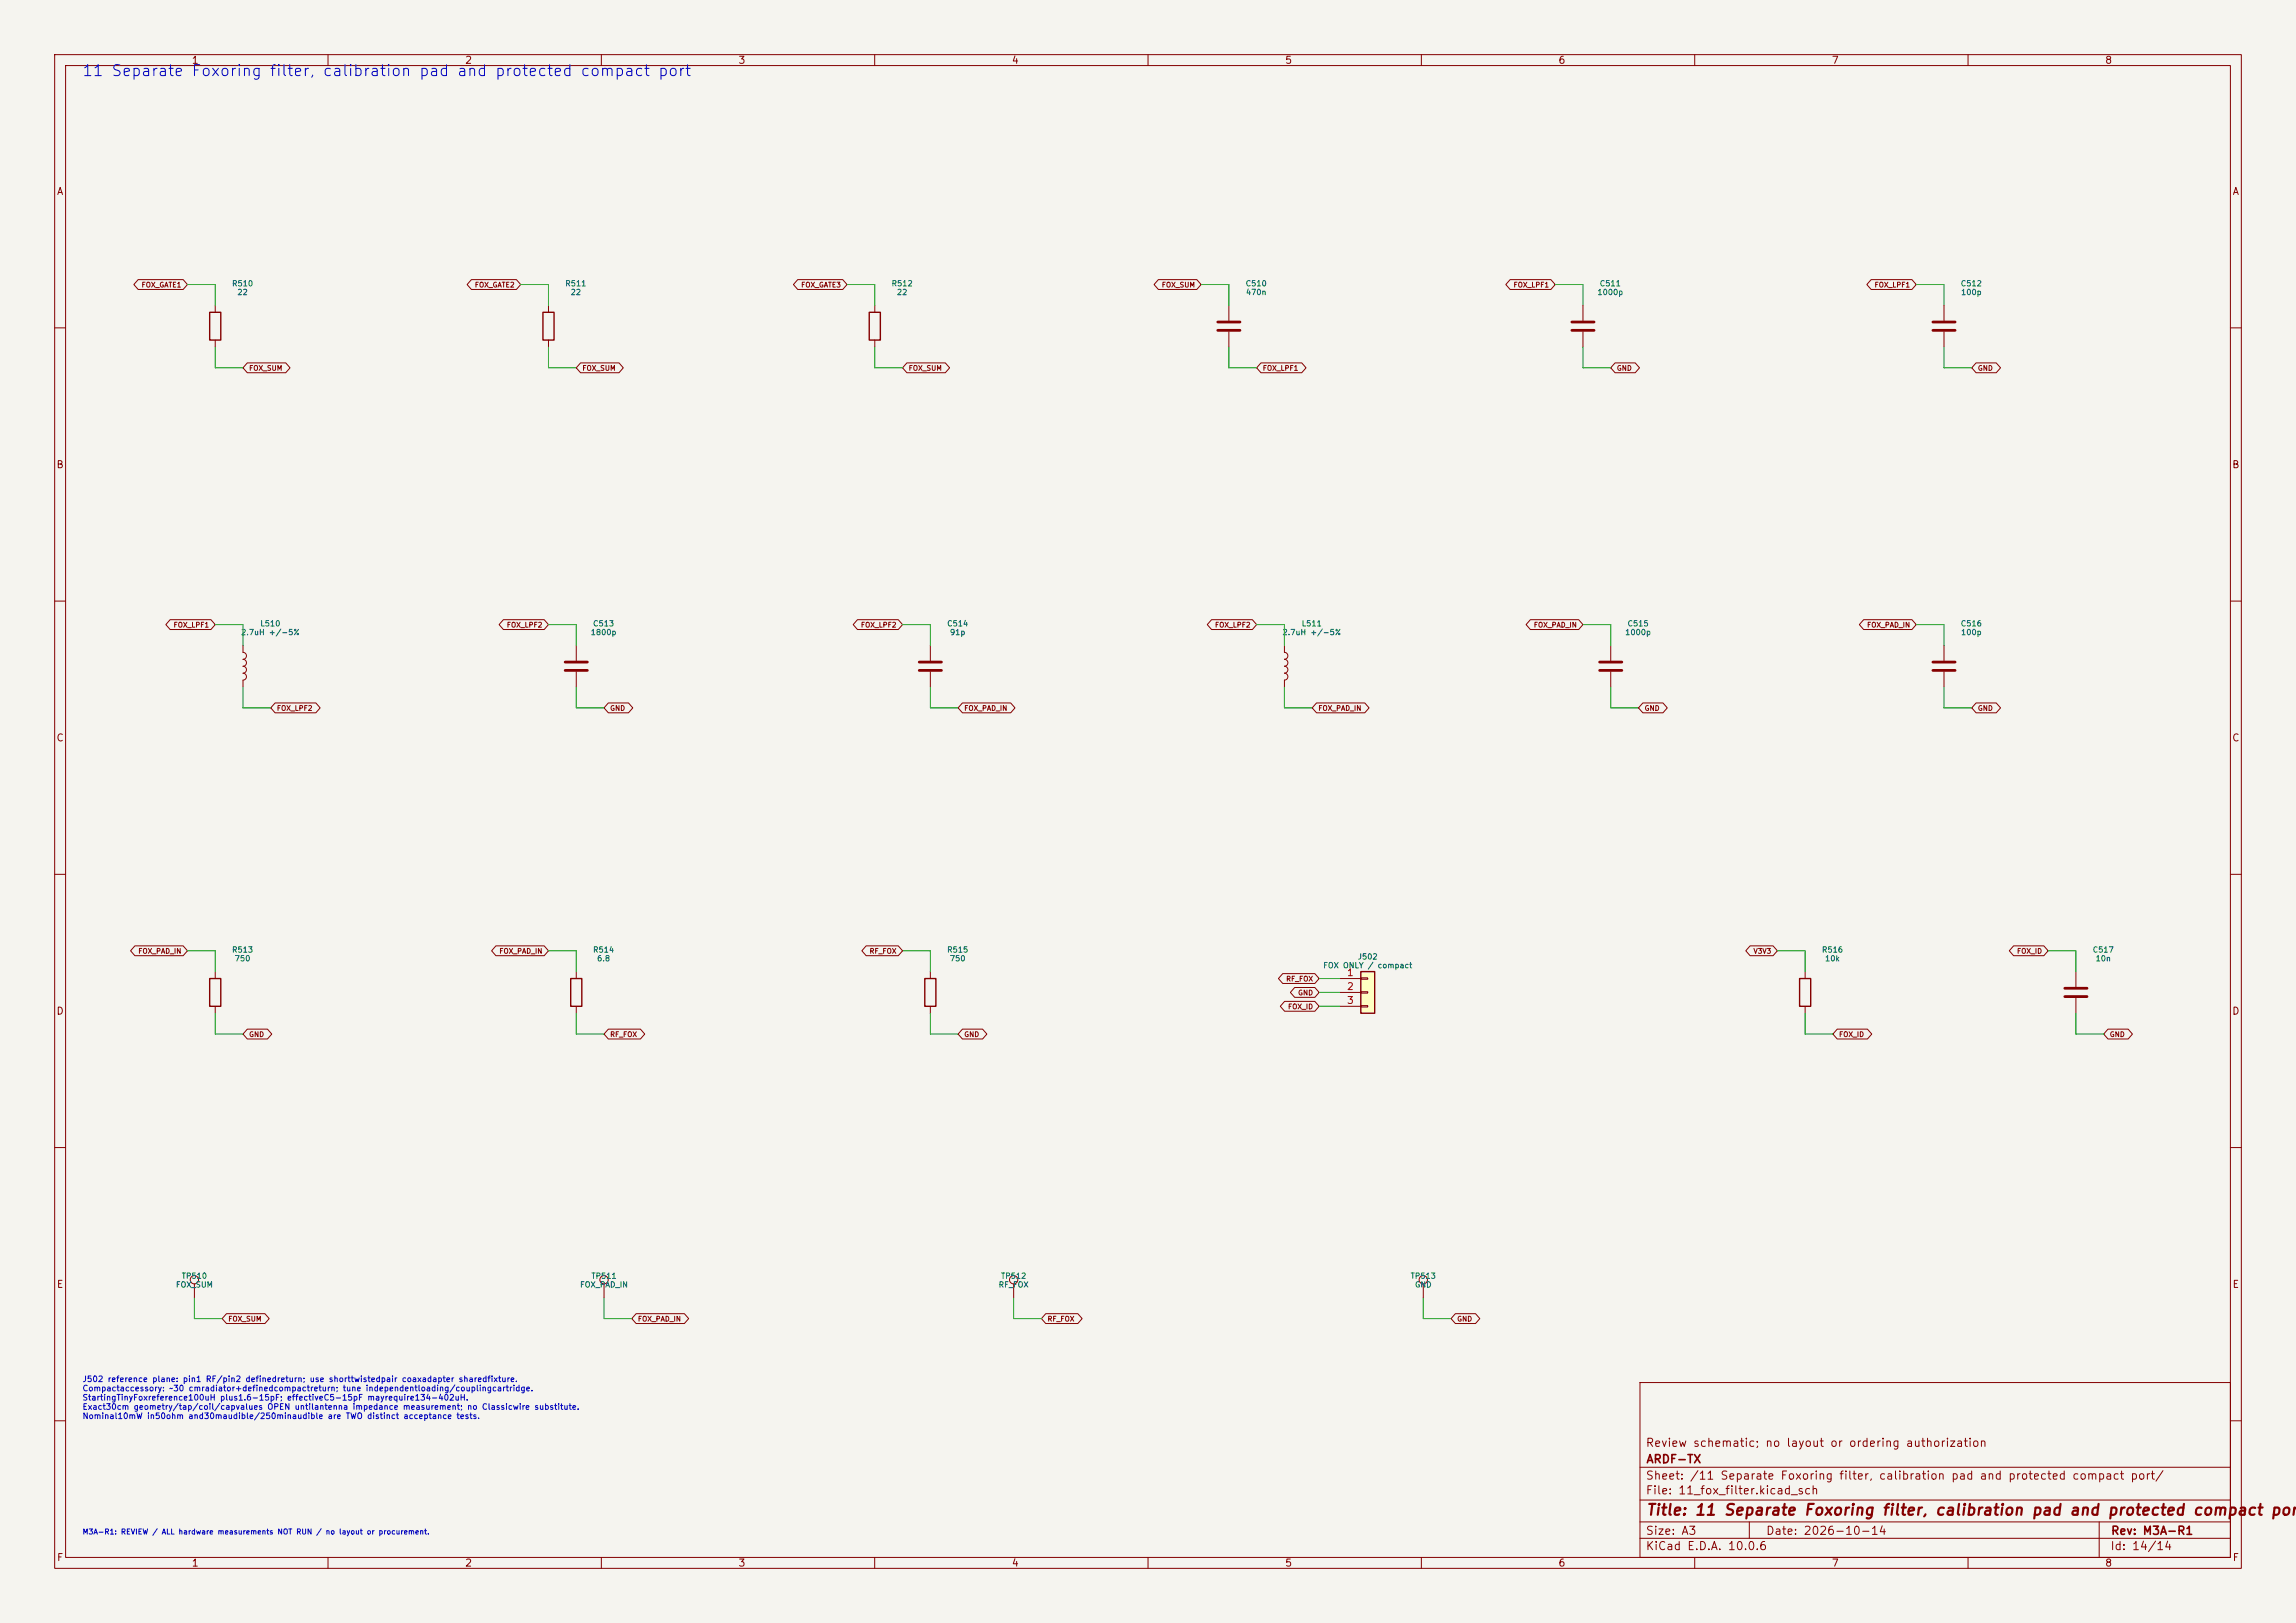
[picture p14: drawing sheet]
<svg xmlns="http://www.w3.org/2000/svg" width="420mm" height="297mm" viewBox="0 0 420 297" stroke-linecap="round" stroke-linejoin="round" font-family="sans-serif">
<defs><g id="words">
<text font-size="2" fill="#0000c2" x="14.9" y="14.4">11 Separate Foxoring filter, calibration pad and protected compact port</text>
<text font-size="2" fill="#840000" x="301" y="277.8">Title: 11 Separate Foxoring filter, calibration pad and protected compact port</text>
<g font-size="1.5" fill="#840000">
<text x="300.9" y="265.1">Review schematic; no layout or ordering authorization</text>
<text x="301" y="268.1">ARDF-TX</text>
<text x="300.9" y="273.8">File: 11_fox_filter.kicad_sch</text>
<text x="300.9" y="271.1">Sheet: /11 Separate Foxoring filter, calibration pad and protected compact port/</text>
<text x="300.9" y="281.2">Size: A3</text>
<text x="322.9" y="281.2">Date: 2026-10-14</text>
<text x="386" y="281.2">Rev: M3A-R1</text>
<text x="300.9" y="284">KiCad E.D.A. 10.0.6</text>
<text x="385.9" y="284">Id: 14/14</text>
</g>
<g font-size="1.3" fill="#840000">
<text x="35" y="12">1</text>
<text x="85" y="12">2</text>
<text x="135" y="12">3</text>
<text x="185" y="12">4</text>
<text x="235" y="12">5</text>
<text x="285" y="12">6</text>
<text x="335" y="12">7</text>
<text x="385" y="12">8</text>
<text x="10.3" y="36">A</text>
<text x="408.3" y="36">A</text>
<text x="10.2" y="86">B</text>
<text x="408.2" y="86">B</text>
<text x="10.2" y="136">C</text>
<text x="408.2" y="136">C</text>
<text x="10.2" y="186">D</text>
<text x="408.2" y="186">D</text>
<text x="10.3" y="236">E</text>
<text x="408.3" y="236">E</text>
<text x="10.3" y="286">F</text>
<text x="35" y="287">1</text>
<text x="85" y="287">2</text>
<text x="135" y="287">3</text>
<text x="185" y="287">4</text>
<text x="235" y="287">5</text>
<text x="285" y="287">6</text>
<text x="335" y="287">7</text>
<text x="385" y="287">8</text>
<text x="408.3" y="286">F</text>
</g>
<g font-size="1.3" fill="#a90000">
<text x="246.3" y="178.9">1</text>
<text x="246.3" y="181.5">2</text>
<text x="246.3" y="184">3</text>
</g>
<g font-size="1.1" fill="#0000c2">
<text x="15" y="253.2">J502 reference plane: pin1 RF/pin2 definedreturn; use shorttwistedpair coaxadapter sharedfixture.</text>
<text x="15" y="254.8">Compactaccessory: ~30 cmradiator+definedcompactreturn; tune independentloading/couplingcartridge.</text>
<text x="15" y="256.5">StartingTinyFoxreference100uH plus1.6-15pF; effectiveC5-15pF mayrequire134-402uH.</text>
<text x="15" y="258.2">Exact30cm geometry/tap/coil/capvalues OPEN untilantenna impedance measurement; no Classicwire substitute.</text>
<text x="15" y="259.9">Nominal10mW in50ohm and30maudible/250minaudible are TWO distinct acceptance tests.</text>
</g>
<g font-size="1" fill="#006464">
<text x="42.3" y="52.6">R510</text>
<text x="103.3" y="52.6">R511</text>
<text x="163" y="52.6">R512</text>
<text x="227.8" y="52.6">C510</text>
<text x="292.5" y="52.6">C511</text>
<text x="358.6" y="52.6">C512</text>
<text x="43.3" y="54.2">22</text>
<text x="104.3" y="54.2">22</text>
<text x="164" y="54.2">22</text>
<text x="227.8" y="54.2">470n</text>
<text x="292.1" y="54.2">1000p</text>
<text x="358.6" y="54.2">100p</text>
<text x="44" y="116.5">2.7uH +/-5%</text>
<text x="47.5" y="114.9">L510</text>
<text x="108" y="116.5">1800p</text>
<text x="108.4" y="114.9">C513</text>
<text x="173.2" y="114.9">C514</text>
<text x="173.7" y="116.5">91p</text>
<text x="234.5" y="116.5">2.7uH +/-5%</text>
<text x="238" y="114.9">L511</text>
<text x="297.2" y="116.5">1000p</text>
<text x="297.6" y="114.9">C515</text>
<text x="358.6" y="114.9">C516</text>
<text x="358.6" y="116.5">100p</text>
<text x="42.3" y="174.6">R513</text>
<text x="42.8" y="176.2">750</text>
<text x="108.4" y="174.6">R514</text>
<text x="109.1" y="176.2">6.8</text>
<text x="173.2" y="174.6">R515</text>
<text x="173.7" y="176.2">750</text>
<text x="241.9" y="177.4">FOX ONLY / compact</text>
<text x="248.3" y="175.8">J502</text>
<text x="333.2" y="174.6">R516</text>
<text x="333.7" y="176.2">10k</text>
<text x="382.7" y="174.6">C517</text>
<text x="383.2" y="176.2">10n</text>
<text x="32.1" y="235.8">FOX_SUM</text>
<text x="33.2" y="234.2">TP510</text>
<text x="106" y="235.8">FOX_PAD_IN</text>
<text x="108.1" y="234.2">TP511</text>
<text x="182.6" y="235.8">RF_FOX</text>
<text x="183" y="234.2">TP512</text>
<text x="257.9" y="234.2">TP513</text>
<text x="258.7" y="235.8">GND</text>
</g>
<text font-size="1" fill="#0000c2" x="15" y="281">M3A-R1: REVIEW / ALL hardware measurements NOT RUN / no layout or procurement.</text>
<g font-size=".9" fill="#840000">
<text x="25.8" y="52.8">FOX_GATE1</text>
<text x="86.8" y="52.8">FOX_GATE2</text>
<text x="146.5" y="52.8">FOX_GATE3</text>
<text x="212.4" y="52.8">FOX_SUM</text>
<text x="276.8" y="52.8">FOX_LPF1</text>
<text x="342.8" y="52.8">FOX_LPF1</text>
<text x="45.5" y="68.1">FOX_SUM</text>
<text x="106.4" y="68.1">FOX_SUM</text>
<text x="166.1" y="68.1">FOX_SUM</text>
<text x="230.9" y="68.1">FOX_LPF1</text>
<text x="295.7" y="68.1">GND</text>
<text x="361.7" y="68.1">GND</text>
<text x="31.7" y="115">FOX_LPF1</text>
<text x="92.6" y="115">FOX_LPF2</text>
<text x="157.4" y="115">FOX_LPF2</text>
<text x="222.2" y="115">FOX_LPF2</text>
<text x="280.5" y="115">FOX_PAD_IN</text>
<text x="341.4" y="115">FOX_PAD_IN</text>
<text x="50.6" y="130.3">FOX_LPF2</text>
<text x="111.5" y="130.3">GND</text>
<text x="176.3" y="130.3">FOX_PAD_IN</text>
<text x="241.1" y="130.3">FOX_PAD_IN</text>
<text x="300.7" y="130.3">GND</text>
<text x="361.7" y="130.3">GND</text>
<text x="25.2" y="174.7">FOX_PAD_IN</text>
<text x="91.2" y="174.7">FOX_PAD_IN</text>
<text x="159" y="174.7">RF_FOX</text>
<text x="235.2" y="179.8">RF_FOX</text>
<text x="320.7" y="174.7">V3V3</text>
<text x="368.9" y="174.7">FOX_ID</text>
<text x="235.5" y="184.9">FOX_ID</text>
<text x="237.4" y="182.4">GND</text>
<text x="45.5" y="190">GND</text>
<text x="111.5" y="190">RF_FOX</text>
<text x="176.3" y="190">GND</text>
<text x="336.3" y="190">FOX_ID</text>
<text x="385.8" y="190">GND</text>
<text x="41.7" y="242">FOX_SUM</text>
<text x="116.6" y="242">FOX_PAD_IN</text>
<text x="191.5" y="242">RF_FOX</text>
<text x="266.5" y="242">GND</text>
</g>
</g></defs>
<path d="M0 0h420v297h-420z" fill="#f5f4ef" stroke="#f5f4ef" stroke-width=".18"/>
<g fill="none" stroke="#840000" stroke-width=".18">
<path d="M10 10h400v277h-400zM12 12h396v273h-396zM60 10v2M110 10v2M160 10v2M210 10v2M260 10v2M310 10v2M360 10v2M224.8 55.9v2.8M289.6 55.9v2.8M10 60h2"/>
<path d="M224.8 60.7v2.8M289.6 60.7v2.8M408 60h2M10 110h2M234.9 118.1v1.3a.63 .63 0 0 1 .7 .6 .63 .63 0 0 1-.7 .6 .64 .64 0 0 1 .7 .7 .64 .64 0 0 1-.7 .6 .64 .64 0 0 1 .7 .6 .64 .64 0 0 1-.7 .7 .64 .64 0 0 1 .7 .6 .64 .64 0 0 1-.7 .7M408 110h2M234.9 124.5v1.2M10 160h2M408 160h2M39.4 177.8v1.3M105.4 177.8v1.3M170.2 177.8v1.3"/>
<path d="M379.7 177.8v2.8M39.4 184.2v1.2M105.4 184.2v1.2M170.2 184.2v1.2M379.7 182.6v2.8M10 210h2M408 210h2M260.3 234.9v2.6M300 253h108v32h-108zM10 260h2M300 278.5h108M300 274.5h108"/>
<path d="M300 268.5h108M320 278.5v3M384 278.5v6.5M408 260h2M60 285v2M110 285v2M160 285v2M210 285v2M260 285v2M300 281.5h108M310 285v2M360 285v2"/>
<circle cx="260.4" cy="234.2" r=".76"/>
</g>
<path d="M38.4 179.1h2v5.1h-2zM104.4 179.1h2v5.1h-2zM169.2 179.1h2v5.1h-2z" fill="none" stroke="#840000" stroke-width=".25"/>
<path d="M222.8 58.9h4M287.5 58.9h4.1M222.8 60.5h4M287.5 60.5h4.1M377.7 180.8h4.1M377.7 182.4h4.1" fill="none" stroke="#840000" stroke-width=".51"/>
<path d="M248.9 177.8h2.6v7.6h-2.6z" fill="#ffffc2"/>
<path d="M38.4 57.2h2v5h-2zM99.3 57.2h2v5h-2zM159 57.2h2v5h-2zM248.9 177.8h2.6v7.6h-2.6zM329.2 179.1h2v5.1h-2z" fill="none" stroke="#840000" stroke-width=".25"/>
<g fill="none" stroke="#840000" stroke-width=".18">
<path d="M25.3 51.2h8.2l.8 .9-.8 .9h-8.2l-.8-.9zM39.4 55.9v1.3M86.2 51.2h8.3l.7 .9-.7 .9h-8.3l-.8-.9zM100.3 55.9v1.3M145.9 51.2h8.3l.7 .9-.7 .9h-8.3l-.8-.9zM160 55.9v1.3M211.9 51.2h7l.8 .9-.8 .9h-7l-.8-.9zM276.2 51.2h7.5l.8 .9-.8 .9h-7.5l-.8-.9zM342.3 51.2h7.4l.8 .9-.8 .9h-7.4l-.8-.9zM355.6 55.9v2.8M39.4 62.2v1.3M45.2 66.4h7.1l.8 .9-.8 .9h-7.1l-.8-.9z"/>
<path d="M100.3 62.2v1.3M106.2 66.4h7l.8 .9-.8 .9h-7l-.8-.9zM160 62.2v1.3M165.9 66.4h7l.8 .9-.8 .9h-7l-.8-.9zM230.7 66.4h7.4l.8 .9-.8 .9h-7.4l-.8-.9zM295.4 66.4h3.7l.8 .9-.8 .9h-3.7l-.8-.9zM355.6 60.7v2.8M361.5 66.4h3.7l.7 .9-.7 .9h-3.7l-.8-.9zM31.1 113.4h7.5l.8 .9-.8 .9h-7.5l-.8-.9zM44.4 118.1v1.3a.64 .64 0 0 1 .7 .6 .64 .64 0 0 1-.7 .7 .64 .64 0 0 1 .7 .6 .64 .64 0 0 1-.7 .6 .64 .64 0 0 1 .7 .7 .64 .64 0 0 1-.7 .6 .64 .64 0 0 1 .7 .6 .64 .64 0 0 1-.7 .7v1.2M92.1 113.4h7.4l.8 .9-.8 .9h-7.4l-.8-.9zM105.4 118.1v2.8"/>
<path d="M156.9 113.4h7.4l.8 .9-.8 .9h-7.4l-.8-.9zM170.2 118.1v2.8M221.6 113.4h7.5l.8 .9-.8 .9h-7.5l-.8-.9zM279.9 113.4h8.9l.8 .9-.8 .9h-8.9l-.7-.9zM294.6 118.1v2.8M340.9 113.4h8.8l.8 .9-.8 .9h-8.8l-.8-.9zM355.6 118.1v2.8M50.3 128.6h7.5l.8 .9-.8 .9h-7.5l-.8-.9zM105.4 122.9v2.8M111.3 128.6h3.7l.8 .9-.8 .9h-3.7l-.8-.9zM170.2 122.9v2.8M176 128.6h8.9l.8 .9-.8 .9h-8.9l-.7-.9z"/>
<path d="M240.8 128.6h8.8l.8 .9-.8 .9h-8.8l-.8-.9zM294.6 122.9v2.8M300.5 128.6h3.7l.8 .9-.8 .9h-3.7l-.8-.9zM355.6 122.9v2.8M361.5 128.6h3.7l.7 .9-.7 .9h-3.7l-.8-.9zM24.7 173.1h8.8l.8 .9-.8 .9h-8.8l-.8-.9zM90.7 173.1h8.8l.8 .9-.8 .9h-8.8l-.8-.9zM158.4 173.1h5.9l.8 .9-.8 .9h-5.9l-.7-.9zM234.6 178.2h5.9l.8 .9-.8 .9h-5.9l-.7-.9zM245.1 179.1h3.8M248.9 178.9h1.3v.3h-1.3zM320.1 173.1h4.2l.8 .9-.8 .9h-4.2l-.8-.9z"/>
<path d="M330.2 177.8v1.3M368.3 173.1h5.6l.7 .9-.7 .9h-5.6l-.8-.9zM45.2 188.3h3.7l.8 .9-.8 .9h-3.7l-.8-.9zM111.3 188.3h5.9l.7 .9-.7 .9h-5.9l-.8-.9zM176 188.3h3.7l.8 .9-.8 .9h-3.7l-.7-.9zM235 183.2h5.5l.8 1-.8 .9h-5.5l-.8-.9zM236.8 180.7h3.7l.8 .9-.8 .9h-3.7l-.8-.9zM245.1 181.6h3.8M245.1 184.2h3.8M248.9 181.5h1.3v.2h-1.3zM248.9 184h1.3v.3h-1.3zM330.2 184.2v1.2"/>
<path d="M336.1 188.3h5.5l.8 .9-.8 .9h-5.5l-.8-.9zM385.6 188.3h3.7l.8 .9-.8 .9h-3.7l-.8-.9zM35.6 234.9v2.6M110.5 234.9v2.6M185.4 234.9v2.6M41.4 240.4h7.1l.7 .9-.7 .9h-7.1l-.8-.9zM116.4 240.4h8.8l.8 .9-.8 .9h-8.8l-.8-.9zM191.3 240.4h5.9l.7 .9-.7 .9h-5.9l-.8-.9zM266.2 240.4h3.7l.8 .9-.8 .9h-3.7l-.8-.9z"/>
<circle cx="35.6" cy="234.2" r=".76"/>
<circle cx="110.5" cy="234.2" r=".76"/>
<circle cx="185.4" cy="234.2" r=".76"/>
</g>
<path d="M353.6 58.9h4M353.6 60.5h4M103.4 121.2h4M103.4 122.7h4M168.1 121.2h4.1M168.1 122.7h4.1M292.6 121.2h4.1M292.6 122.7h4.1M353.6 121.2h4M353.6 122.7h4" fill="none" stroke="#840000" stroke-width=".51"/>
<g fill="none" stroke="#009600" stroke-width=".18">
<path d="M34.3 52.1h5.1v3.8M95.2 52.1h5.1v3.8M154.9 52.1h5.1v3.8M219.7 52.1h5.1v3.8M284.5 52.1h5.1v3.8M350.5 52.1h5.1v3.8M39.4 63.5v3.8h5M100.3 63.5v3.8h5.1M160 63.5v3.8h5.1M224.8 63.5v3.8h5.1M289.6 63.5v3.8h5M355.6 63.5v3.8h5.1"/>
<path d="M39.4 114.3h5v3.8M100.3 114.3h5.1v3.8M165.1 114.3h5.1v3.8M229.9 114.3h5v3.8M289.6 114.3h5v3.8M350.5 114.3h5.1v3.8M44.4 125.7v3.8h5.1M105.4 125.7v3.8h5.1M170.2 125.7v3.8h5.1M234.9 125.7v3.8h5.1M294.6 125.7v3.8h5.1M355.6 125.7v3.8h5.1"/>
<path d="M34.3 174h5.1v3.8M100.3 174h5.1v3.8M165.1 174h5.1v3.8M241.3 179.1h3.8M325.1 174h5.1v3.8M374.6 174h5.1v3.8M39.4 185.4v3.8h5M105.4 185.4v3.8h5.1M170.2 185.4v3.8h5.1M241.3 184.2h3.8M241.3 181.6h3.8M330.2 185.4v3.8h5.1"/>
<path d="M379.7 185.4v3.8h5.1M35.6 237.5v3.8h5M110.5 237.5v3.8h5.1M185.4 237.5v3.8h5.1M260.3 237.5v3.8h5.1"/>
</g>
<use href="#words"/>
</svg>
